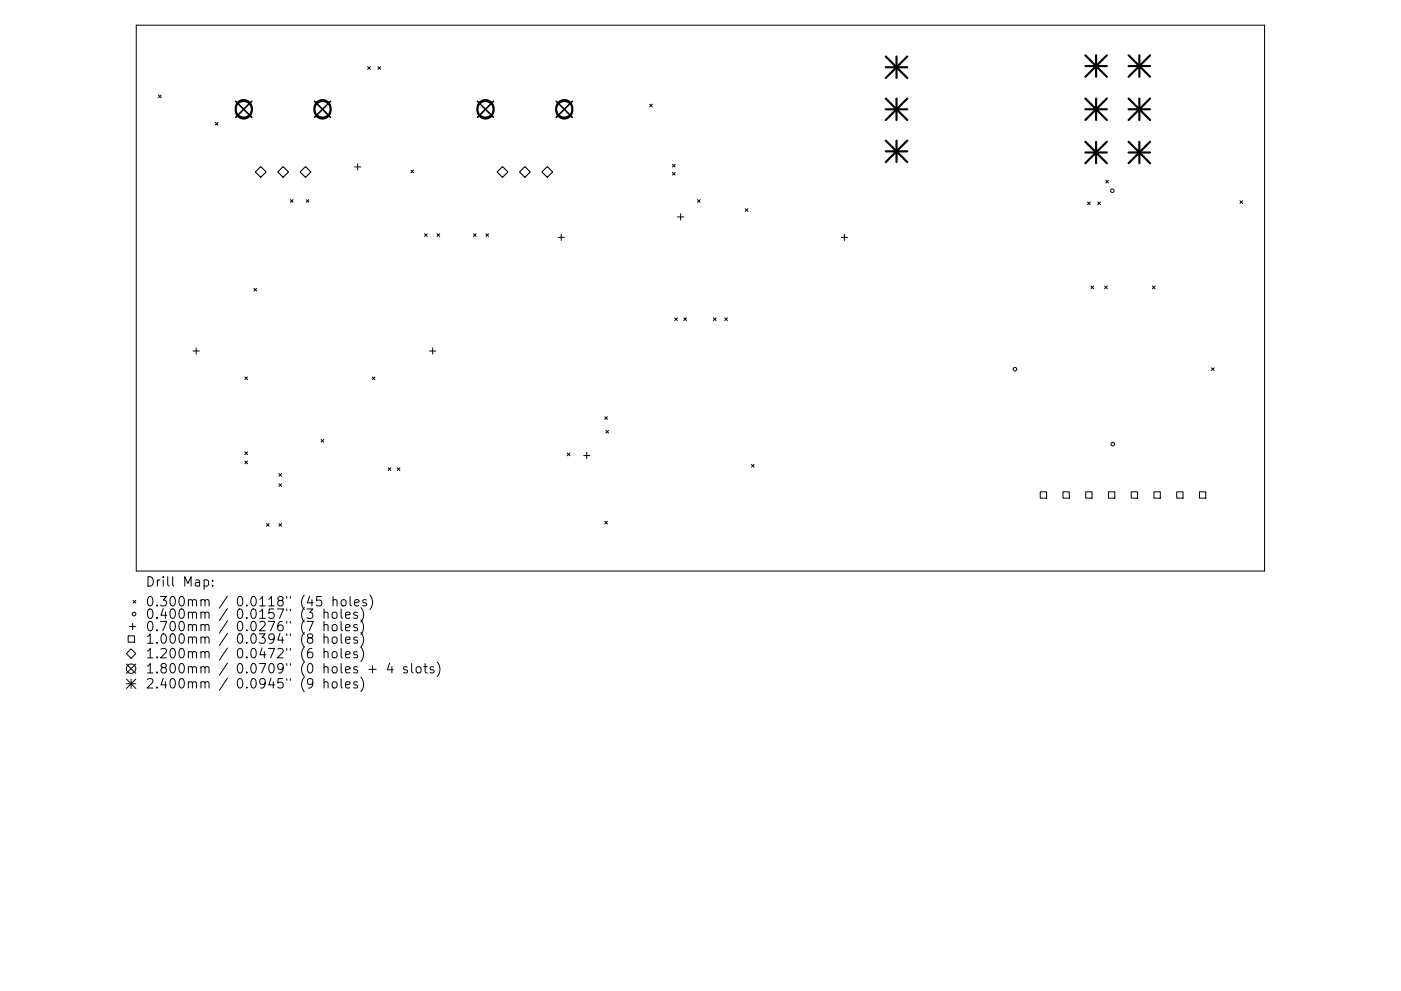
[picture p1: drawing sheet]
<svg xmlns="http://www.w3.org/2000/svg" width="297mm" height="210mm" viewBox="0 0 297 210" stroke-linecap="round" stroke-linejoin="round" font-family="sans-serif">
<defs><g id="words">
<g font-size="2.8">
<text x="30.8" y="124.5">Drill Map:</text>
<text x="30.8" y="128.7">0.300mm / 0.0118&quot; (45 holes)</text>
<text x="30.8" y="131.3">0.400mm / 0.0157&quot; (3 holes)</text>
<text x="30.8" y="133.9">0.700mm / 0.0276&quot; (7 holes)</text>
<text x="30.8" y="136.6">1.000mm / 0.0394&quot; (8 holes)</text>
<text x="30.8" y="139.7">1.200mm / 0.0472&quot; (6 holes)</text>
<text x="30.8" y="142.9">1.800mm / 0.0709&quot; (0 holes + 4 slots)</text>
<text x="30.8" y="146.1">2.400mm / 0.0945&quot; (9 holes)</text>
</g>
</g></defs>
<g fill="none" stroke="#000" stroke-width=".21">
<path d="M28.9 5.3h239.2v115.9h-239.2zM78 14.1l.5 .6M78.5 14.1l-.5 .6M80.1 14.1l.6 .6M80.7 14.1l-.6 .6M33.6 20.2l.6 .5M34.2 20.2l-.6 .5M45.6 26l.6 .5M46.2 26l-.6 .5M75.2 35.4h1.3M75.8 34.7v1.4M87.1 36.1l.6 .6"/>
<path d="M87.7 36.1l-.6 .6M137.8 22.1l.5 .6M138.3 22.1l-.5 .6M142.6 34.9l.5 .5M142.6 36.6l.5 .5M143.1 34.9l-.5 .5M143.1 36.6l-.5 .5M234.4 38.3l.6 .5M235 38.3l-.6 .5M61.6 42.4l.5 .5M62.1 42.4l-.5 .5M64.9 42.4l.6 .5"/>
<path d="M65.5 42.4l-.6 .5M90 49.6l.6 .6M90.6 49.6l-.6 .6M92.7 49.6l.5 .6M93.2 49.6l-.5 .6M100.4 49.6l.5 .6M100.9 49.6l-.5 .6M103 49.6l.6 .6M103.6 49.6l-.6 .6M118.3 50.4h1.4M119 49.7v1.3M143.6 46h1.4"/>
<path d="M144.3 45.4v1.3M147.9 42.4l.5 .5M148.4 42.4l-.5 .5M158 44.3l.6 .6M158.6 44.3l-.6 .6M178.4 50.4h1.3M179 49.7v1.3M230.6 42.8l.6 .6M231.2 42.8l-.6 .6M232.8 42.8l.5 .6M233.3 42.8l-.5 .6M262.9 42.6l.6 .6"/>
<path d="M263.5 42.6l-.6 .6M40.9 74.5h1.4M41.6 73.8v1.3M51.9 80l.6 .5M52.5 80l-.6 .5M53.8 61.2l.6 .5M54.4 61.2l-.6 .5M78.9 80l.6 .5M79.5 80l-.6 .5M91.1 74.5h1.3M91.7 73.8v1.3M143.1 67.4l.5 .6"/>
<path d="M143.6 67.4l-.5 .6M145 67.4l.6 .6M145.6 67.4l-.6 .6M151.3 67.4l.5 .6M151.8 67.4l-.5 .6M153.7 67.4l.5 .6M154.2 67.4l-.5 .6M231.3 60.7l.6 .6M231.9 60.7l-.6 .6M234.2 60.7l.6 .6M234.8 60.7l-.6 .6M244.3 60.7l.6 .6"/>
<path d="M244.9 60.7l-.6 .6M256.9 78l.5 .6M257.4 78l-.5 .6M51.9 95.9l.6 .6M51.9 97.8l.6 .6M52.5 95.9l-.6 .6M52.5 97.8l-.6 .6M68.1 93.2l.5 .6M68.6 93.2l-.5 .6M82.3 99.3l.6 .5M82.9 99.3l-.6 .5M84.2 99.3l.6 .5"/>
<path d="M84.8 99.3l-.6 .5M120.3 96.1l.5 .6M120.8 96.1l-.5 .6M123.7 96.7h1.4M124.4 96v1.3M128.2 88.4l.6 .6M128.5 91.3l.5 .6M128.8 88.4l-.6 .6M129 91.3l-.5 .6M159.3 98.5l.6 .6M159.9 98.5l-.6 .6M56.5 111.1l.6 .5"/>
<path d="M57.1 111.1l-.6 .5M59.1 100.5l.6 .5M59.1 102.6l.6 .6M59.1 111.1l.6 .5M59.7 100.5l-.6 .5M59.7 102.6l-.6 .6M59.7 111.1l-.6 .5M128.2 110.6l.6 .6M128.8 110.6l-.6 .6M220.6 104.3h1.3v1.4h-1.3zM225.4 104.3h1.3v1.4h-1.3zM230.2 104.3h1.3v1.4h-1.3z"/>
<path d="M235 104.3h1.4v1.4h-1.4zM239.8 104.3h1.4v1.4h-1.4zM244.7 104.3h1.3v1.4h-1.3zM249.5 104.3h1.3v1.4h-1.3zM254.3 104.3h1.4v1.4h-1.4zM26.8 138.7l1-1 1 1-1 1zM27.2 134.9h1.3v1.3h-1.3zM27.5 132.9h1.3M28.1 132.3v1.3M28.2 127.4l.6 .5M28.8 127.4l-.6 .5M43.3 123.1l.5-.1 .4 .4v.6l-.2 .3h-.7"/>
<path d="M45.1 124.2v.2M45.1 123.1v.2M68.1 126.6h-.9l-.1 .9 .3-.2 .6 .1 .2 .3-.1 .7-.3 .2h-.4l-.3-.2M68.7 130.1a.5 .5 0 0 1 .9 0v1.1M68.7 132.7a.5 .5 0 0 1 .9 .1v1M68.7 135.3a.5 .5 0 0 1 .9 .1v1.1M68.7 138.4a.5 .5 0 0 1 .9 .1v1.1M68.7 129.2v2M68.7 131.8v2M68.7 134.5v2M68.7 137.6v2M70.5 130.1a.54 .54 0 0 1 .5-.2 .54 .54 0 0 1 .5 .3v.6a.54 .54 0 0 1-.6 .4 .54 .54 0 0 1-.5-.4z"/>
<path d="M70.5 132.7a.54 .54 0 0 1 .5-.2 .54 .54 0 0 1 .5 .4v.6a.54 .54 0 0 1-.6 .4 .54 .54 0 0 1-.5-.4zM70.5 135.3a.54 .54 0 0 1 .5-.2 .54 .54 0 0 1 .5 .4v.6a.54 .54 0 0 1-.6 .4 .54 .54 0 0 1-.5-.4zM70.5 138.4a.54 .54 0 0 1 .5-.2 .54 .54 0 0 1 .5 .4v.6a.54 .54 0 0 1-.6 .4 .54 .54 0 0 1-.5-.4zM70.6 127.4l.3-.2 .5 .1 .1 1.3M70.6 126.6v2M72.3 129.2v1.7l.3 .3M72.3 131.8v1.8l.3 .2M72.3 134.5v1.7l.3 .3M72.3 137.6v1.7l.3 .3M72.5 127.3l.2-.1a.54 .54 0 0 1 .7 .4v.6a.54 .54 0 0 1-.6 .4 .54 .54 0 0 1-.5-.4v-.6zM73.3 130.5l.9-.2-.1-.3-.5-.1-.3 .2 .1 1h.7M73.3 133.2l.9-.2-.1-.4-.5-.1-.3 .3 .1 .9h.7"/>
<path d="M73.3 135.8l.9-.2-.1-.4-.5-.1-.3 .3 .1 1h.7M73.3 138.9l.9-.2-.1-.4-.5-.1-.3 .3 .1 1h.7M74.2 126.6v1.7l.3 .3M75.2 127.9l.9-.2-.1-.4-.5-.1-.3 .3 .1 1h.7M75.8 130l-.5-.1-.3 .2 .1 .3 .7 .2v.5h-.8M75.8 132.6l-.5-.1-.3 .3 .1 .3 .7 .2v.4h-.8M75.8 135.2l-.5-.1-.3 .3 .1 .3 .7 .2v.5h-.8M75.8 138.3l-.5-.1-.3 .3 .1 .3 .7 .2v.5h-.8M76.5 128.9a2.29 2.29 0 0 1 0 3.1M76.5 131.6a2.29 2.29 0 0 1 0 3M76.5 134.2a2.29 2.29 0 0 1 0 3M76.5 137.3a2.29 2.29 0 0 1 0 3"/>
<path d="M77.7 127.3l-.5-.1-.3 .3 .1 .3 .7 .2v.5h-.8M78.4 126.3a2.29 2.29 0 0 1 0 3M26.8 140.9l2 2M26.8 144.1l2 2M26.8 145.1h2M27.8 144.1v2M28.8 140.9l-2 2M28.8 144.1l-2 2M68.7 144.8a.5 .5 0 0 1 .9 .1v1.1M68.7 144v2M70.5 144.8a.54 .54 0 0 1 .5-.2 .54 .54 0 0 1 .5 .4v.6a.54 .54 0 0 1-.6 .4 .54 .54 0 0 1-.5-.4zM72.3 144v1.7l.3 .3"/>
<path d="M73.3 145.3l.9-.2-.1-.4-.5-.1-.3 .3 .1 1h.7M75.8 144.7l-.5-.1-.3 .3 .1 .3 .7 .2v.5h-.8M76.5 143.7a2.29 2.29 0 0 1 0 3M78.2 142h1.6M79 141.3v1.5M82.6 140.7l-.5 1.4h1.3M83.1 141.4v1.4M86.3 141.5l-.5-.1-.2 .3 .1 .3 .6 .2v.5h-.7M87.3 140.8v1.7l.3 .3M88.3 141.6a.54 .54 0 0 1 .6-.2 .54 .54 0 0 1 .4 .4l-.1 .8a.54 .54 0 0 1-.6 .2 .54 .54 0 0 1-.4-.4zM89.8 141.4h.8M90.1 140.8v1.7l.1 .2 .4 .1"/>
<path d="M91.9 141.5l-.4-.1-.3 .3 .1 .3 .6 .2v.5h-.7M92.7 140.5a2.29 2.29 0 0 1 0 3"/>
<circle cx="235.8" cy="40.5" r=".38"/>
<circle cx="215.2" cy="78.3" r=".38"/>
<circle cx="235.9" cy="94.2" r=".38"/>
<circle cx="28.4" cy="130.3" r=".38"/>
<circle cx="27.8" cy="141.9" r="1"/>
</g>
<path d="M54.1 36.5l1.2-1.2 1.1 1.2-1.1 1.1zM58.9 36.5l1.1-1.2 1.2 1.2-1.2 1.1zM63.6 36.5l1.2-1.2 1.1 1.2-1.1 1.1zM105.4 36.5l1.1-1.2 1.2 1.2-1.2 1.1zM110.1 36.5l1.2-1.2 1.1 1.2-1.1 1.1zM114.9 36.5l1.1-1.2 1.2 1.2-1.2 1.1z" fill="none" stroke="#000" stroke-width=".23"/>
<g fill="none" stroke="#000" stroke-width=".34">
<path d="M50 21.5l3.4 3.4M53.4 21.5l-3.4 3.4M66.7 21.5l3.4 3.4M70.1 21.5l-3.4 3.4M101.2 21.5l3.4 3.4M104.6 21.5l-3.4 3.4M117.9 21.5l3.5 3.4M121.4 21.5l-3.5 3.4"/>
<circle cx="51.7" cy="23.2" r="1.71"/>
<circle cx="68.4" cy="23.2" r="1.71"/>
<circle cx="102.9" cy="23.2" r="1.71"/>
<circle cx="119.6" cy="23.2" r="1.71"/>
</g>
<path d="M50.5 21.7a1.71 1.71 0 0 1 1.8-.4 1.71 1.71 0 0 1 1.1 1.6v.6a1.71 1.71 0 0 1-1.7 1.7 1.71 1.71 0 0 1-1.7-1.7v-1zM67.2 21.7a1.71 1.71 0 0 1 1.8-.4 1.71 1.71 0 0 1 1.1 1.6v.6a1.71 1.71 0 0 1-1.7 1.7 1.71 1.71 0 0 1-1.7-1.7v-1zM101.7 21.7a1.71 1.71 0 0 1 1.9-.4 1.71 1.71 0 0 1 1 1.6v.6a1.71 1.71 0 0 1-1.7 1.7 1.71 1.71 0 0 1-1.7-1.7l.1-1zM118.4 21.7a1.71 1.71 0 0 1 1.9-.4 1.71 1.71 0 0 1 1.1 1.6v.6a1.71 1.71 0 0 1-1.8 1.7 1.71 1.71 0 0 1-1.7-1.7l.1-1z" fill="none" stroke="#000" stroke-width=".38"/>
<g fill="none" stroke="#000" stroke-width=".46">
<path d="M187.8 12l4.6 4.5M187.8 14.3h4.6M190.1 12v4.5M192.4 12l-4.6 4.5M230.1 11.7l4.6 4.6M230.1 14h4.6M232.4 11.7v4.6M234.7 11.7l-4.6 4.6M239.3 14h4.5M239.3 11.7l4.5 4.6M241.6 11.7v4.6M243.8 11.7l-4.5 4.6"/>
<path d="M187.8 20.9l4.6 4.6M187.8 23.2h4.6M187.8 29.8l4.6 4.6M187.8 32.1h4.6M190.1 20.9v4.6M190.1 29.8v4.6M192.4 20.9l-4.6 4.6M192.4 29.8l-4.6 4.6M230.1 20.9l4.6 4.6M230.1 23.2h4.6M230.1 30.1l4.6 4.5M230.1 32.4h4.6"/>
<path d="M232.4 20.9v4.6M232.4 30.1v4.5M234.7 20.9l-4.6 4.6M234.7 30.1l-4.6 4.5M239.3 30.1l4.5 4.5M239.3 23.2h4.5M239.3 32.4h4.5M239.3 20.9l4.5 4.6M241.6 20.9v4.6M241.6 30.1v4.5M243.8 20.9l-4.5 4.6M243.8 30.1l-4.5 4.5"/>
</g>
<use href="#words"/>
</svg>
